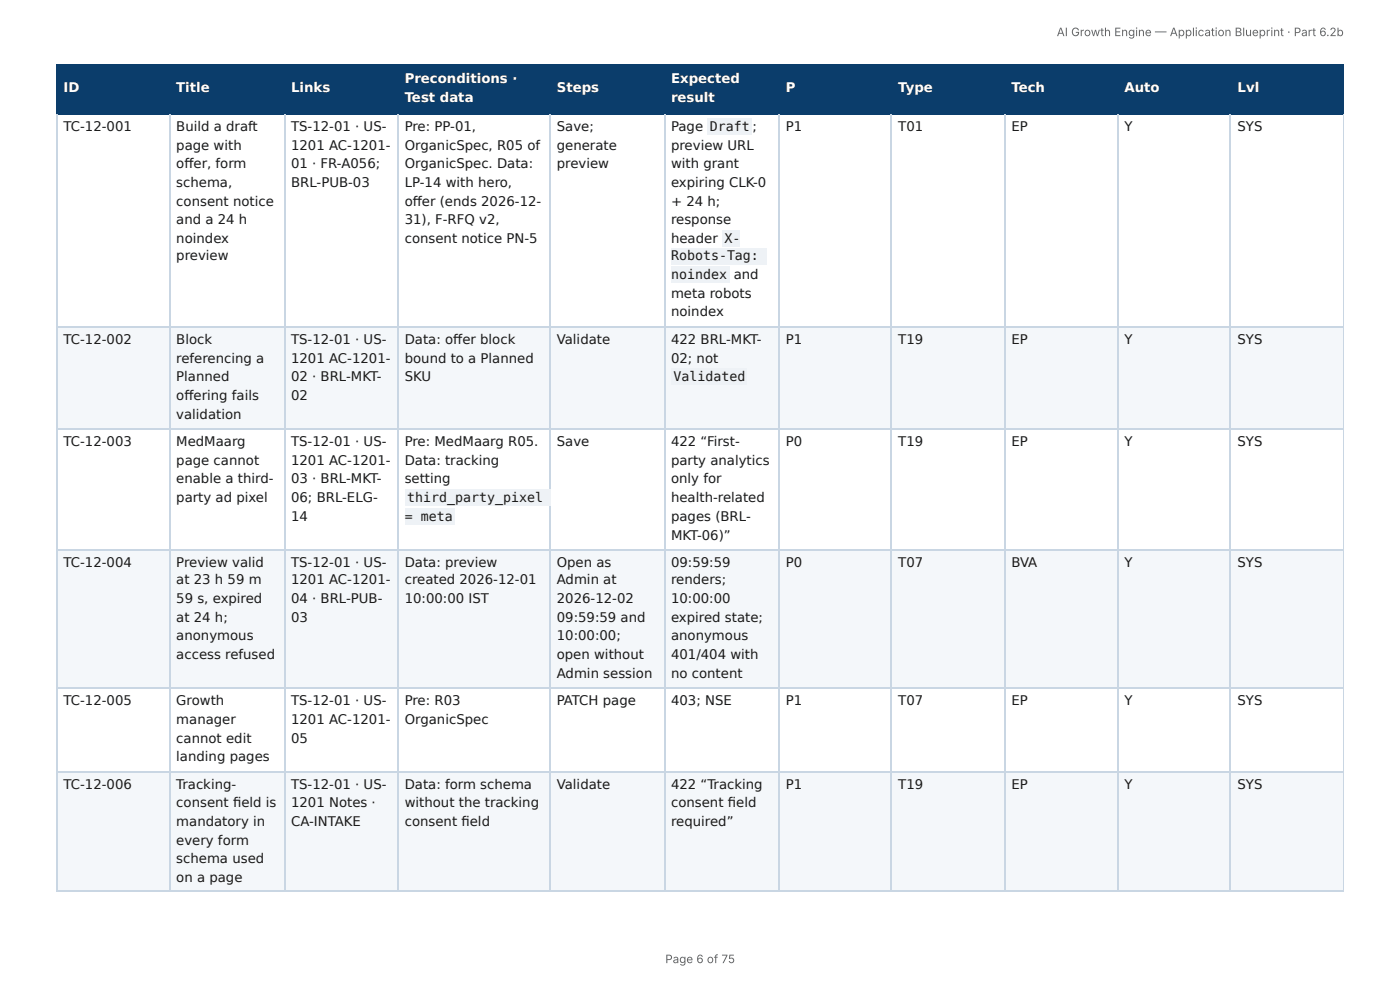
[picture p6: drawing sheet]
<svg xmlns="http://www.w3.org/2000/svg" width="297mm" height="210mm" viewBox="0 0 297 210" stroke-linecap="round" stroke-linejoin="round" font-family="sans-serif">
<defs><g id="words">
<g font-size="2.8" fill="#fff">
<text x="86" y="17.7">Preconditions ·</text>
<text x="142.5" y="17.7">Expected</text>
<text x="13.5" y="19.6">ID</text>
<text x="37.4" y="19.6">Title</text>
<text x="61.8" y="19.6">Links</text>
<text x="86" y="21.7">Test data</text>
<text x="118.3" y="19.6">Steps</text>
<text x="142.5" y="21.7">result</text>
<text x="166.9" y="19.6">P</text>
<text x="190.8" y="19.6">Type</text>
<text x="214.8" y="19.6">Tech</text>
<text x="238.8" y="19.6">Auto</text>
<text x="262.9" y="19.6">Lvl</text>
</g>
<g font-size="2.8" fill="#1a1a1a">
<text x="13.5" y="27.8">TC-12-001</text>
<text x="37.4" y="27.8">Build a draft</text>
<text x="61.8" y="27.8">TS-12-01 · US-</text>
<text x="86" y="27.8">Pre: PP-01,</text>
<text x="118.3" y="27.8">Save;</text>
<text x="142.5" y="27.8">Page</text>
<text x="150.8" y="27.8">Draft ;</text>
<text x="166.9" y="27.8">P1</text>
<text x="190.8" y="27.8">T01</text>
<text x="214.8" y="27.8">EP</text>
<text x="238.8" y="27.8">Y</text>
<text x="262.9" y="27.8">SYS</text>
<text x="37.4" y="31.8">page with</text>
<text x="37.4" y="35.7">off er, form</text>
<text x="61.8" y="31.8">1201 AC-1201-</text>
<text x="61.8" y="35.7">01 · FR-A056;</text>
<text x="86" y="31.8">OrganicSpec, R05 of</text>
<text x="86" y="35.7">OrganicSpec. Data:</text>
<text x="118.3" y="31.8">generate</text>
<text x="118.3" y="35.7">preview</text>
<text x="142.5" y="31.8">preview URL</text>
<text x="142.5" y="35.7">with grant</text>
<text x="37.4" y="39.7">schema,</text>
<text x="61.8" y="39.7">BRL-PUB-03</text>
<text x="86" y="39.7">LP-14 with hero,</text>
<text x="142.5" y="39.7">expiring CLK-0</text>
<text x="37.4" y="43.7">consent notice</text>
<text x="37.4" y="47.6">and a 24 h</text>
<text x="86" y="43.7">off er (ends 2026-12-</text>
<text x="86" y="47.6">31), F-RFQ v2,</text>
<text x="142.5" y="43.7">+ 24 h;</text>
<text x="142.5" y="47.6">response</text>
<text x="37.4" y="51.6">noindex</text>
<text x="86" y="51.6">consent notice PN-5</text>
<text x="142.5" y="51.6">header</text>
<text x="153.9" y="51.6">X-</text>
<text x="37.4" y="55.3">preview</text>
<text x="142.5" y="55.3">Robots-Tag:</text>
<text x="142.5" y="59.3">noindex</text>
<text x="155.8" y="59.3">and</text>
<text x="142.5" y="63.2">meta robots</text>
<text x="142.5" y="67.2">noindex</text>
<text x="13.5" y="73">TC-12-002</text>
<text x="37.4" y="73">Block</text>
<text x="37.4" y="77">referencing a</text>
<text x="61.8" y="73">TS-12-01 · US-</text>
<text x="61.8" y="77">1201 AC-1201-</text>
<text x="86" y="73">Data: off er block</text>
<text x="86" y="77">bound to a Planned</text>
<text x="118.3" y="73">Validate</text>
<text x="142.5" y="73">422 BRL-MKT-</text>
<text x="142.5" y="77">02; not</text>
<text x="166.9" y="73">P1</text>
<text x="190.8" y="73">T19</text>
<text x="214.8" y="73">EP</text>
<text x="238.8" y="73">Y</text>
<text x="262.9" y="73">SYS</text>
<text x="37.4" y="81">Planned</text>
<text x="61.8" y="81">02 · BRL-MKT-</text>
<text x="86" y="81">SKU</text>
<text x="143.1" y="81">Validated</text>
<text x="37.4" y="84.9">off ering fails</text>
<text x="37.4" y="88.9">validation</text>
<text x="61.8" y="84.9">02</text>
<text x="13.5" y="94.7">TC-12-003</text>
<text x="37.4" y="94.7">MedMaarg</text>
<text x="61.8" y="94.7">TS-12-01 · US-</text>
<text x="86" y="94.7">Pre: MedMaarg R05.</text>
<text x="118.3" y="94.7">Save</text>
<text x="142.5" y="94.7">422 “First-</text>
<text x="166.9" y="94.7">P0</text>
<text x="190.8" y="94.7">T19</text>
<text x="214.8" y="94.7">EP</text>
<text x="238.8" y="94.7">Y</text>
<text x="262.9" y="94.7">SYS</text>
<text x="37.4" y="98.7">page cannot</text>
<text x="61.8" y="98.7">1201 AC-1201-</text>
<text x="86" y="98.7">Data: tracking</text>
<text x="142.5" y="98.7">party analytics</text>
<text x="37.4" y="102.7">enable a third-</text>
<text x="37.4" y="106.6">party ad pixel</text>
<text x="61.8" y="102.7">03 · BRL-MKT-</text>
<text x="61.8" y="106.6">06; BRL-ELG-</text>
<text x="86" y="102.7">setting</text>
<text x="86.5" y="106.6">third_party_pixel</text>
<text x="142.5" y="102.7">only for</text>
<text x="142.5" y="106.6">health-related</text>
<text x="61.8" y="110.6">14</text>
<text x="86" y="110.6">= meta</text>
<text x="142.5" y="110.6">pages (BRL-</text>
<text x="142.5" y="114.6">MKT-06)”</text>
<text x="13.5" y="120.4">TC-12-004</text>
<text x="37.4" y="120.4">Preview valid</text>
<text x="37.4" y="124.1">at 23 h 59 m</text>
<text x="61.8" y="120.4">TS-12-01 · US-</text>
<text x="61.8" y="124.1">1201 AC-1201-</text>
<text x="86" y="120.4">Data: preview</text>
<text x="86" y="124.1">created 2026-12-01</text>
<text x="118.3" y="120.4">Open as</text>
<text x="118.3" y="124.1">Admin at</text>
<text x="142.5" y="120.4">09:59:59</text>
<text x="142.5" y="124.1">renders;</text>
<text x="166.9" y="120.4">P0</text>
<text x="190.8" y="120.4">T07</text>
<text x="214.8" y="120.4">BVA</text>
<text x="238.8" y="120.4">Y</text>
<text x="262.9" y="120.4">SYS</text>
<text x="37.4" y="128.1">59 s, expired</text>
<text x="61.8" y="128.1">04 · BRL-PUB-</text>
<text x="86" y="128.1">10:00:00 IST</text>
<text x="118.3" y="128.1">2026-12-02</text>
<text x="142.5" y="128.1">10:00:00</text>
<text x="37.4" y="132">at 24 h;</text>
<text x="37.4" y="136">anonymous</text>
<text x="61.8" y="132">03</text>
<text x="118.3" y="132">09:59:59 and</text>
<text x="118.3" y="136">10:00:00;</text>
<text x="142.5" y="132">expired state;</text>
<text x="142.5" y="136">anonymous</text>
<text x="37.4" y="140">access refused</text>
<text x="118.3" y="140">open without</text>
<text x="118.3" y="143.9">Admin session</text>
<text x="142.5" y="140">401/404 with</text>
<text x="142.5" y="143.9">no content</text>
<text x="13.5" y="149.8">TC-12-005</text>
<text x="37.4" y="149.8">Growth</text>
<text x="61.8" y="149.8">TS-12-01 · US-</text>
<text x="86" y="149.8">Pre: R03</text>
<text x="118.3" y="149.8">PATCH page</text>
<text x="142.5" y="149.8">403; NSE</text>
<text x="166.9" y="149.8">P1</text>
<text x="190.8" y="149.8">T07</text>
<text x="214.8" y="149.8">EP</text>
<text x="238.8" y="149.8">Y</text>
<text x="262.9" y="149.8">SYS</text>
<text x="37.4" y="153.7">manager</text>
<text x="61.8" y="153.7">1201 AC-1201-</text>
<text x="86" y="153.7">OrganicSpec</text>
<text x="37.4" y="157.7">cannot edit</text>
<text x="37.4" y="161.7">landing pages</text>
<text x="61.8" y="157.7">05</text>
<text x="13.5" y="167.5">TC-12-006</text>
<text x="37.4" y="167.5">Tracking-</text>
<text x="61.8" y="167.5">TS-12-01 · US-</text>
<text x="86" y="167.5">Data: form schema</text>
<text x="118.3" y="167.5">Validate</text>
<text x="142.5" y="167.5">422 “Tracking</text>
<text x="166.9" y="167.5">P1</text>
<text x="190.8" y="167.5">T19</text>
<text x="214.8" y="167.5">EP</text>
<text x="238.8" y="167.5">Y</text>
<text x="262.9" y="167.5">SYS</text>
<text x="37.4" y="171.5">consent fi eld is</text>
<text x="61.8" y="171.5">1201 Notes ·</text>
<text x="86" y="171.5">without the tracking</text>
<text x="142.5" y="171.5">consent fi eld</text>
<text x="37.4" y="175.4">mandatory in</text>
<text x="37.4" y="179.4">every form</text>
<text x="61.8" y="175.4">CA-INTAKE</text>
<text x="86" y="175.4">consent fi eld</text>
<text x="142.5" y="175.4">required”</text>
<text x="37.4" y="183.4">schema used</text>
<text x="37.4" y="187.3">on a page</text>
</g>
<g font-size="2.5" fill="#666">
<text x="224.4" y="7.7">AI Growth Engine — Application Blueprint · Part 6.2b</text>
<text x="141.3" y="204.5">Page 6 of 75</text>
</g>
</g></defs>
<g fill="#0b3d6b">
<path d="M12.2 14h23.8v10.1h-23.8z"/>
<path d="M36 14h24.3v10.1h-24.3z"/>
<path d="M60.3 14h24.1v10.1h-24.1z"/>
<path d="M84.4 14h32.3v10.1h-32.3z"/>
<path d="M116.7 14h24.3v10.1h-24.3z"/>
<path d="M141 14h24.4v10.1h-24.4z"/>
<path d="M165.4 14h24v10.1h-24z"/>
<path d="M189.4 14h23.9v10.1h-23.9z"/>
<path d="M213.3 14h24v10.1h-24z"/>
<path d="M237.3 14h24.1v10.1h-24.1z"/>
<path d="M261.4 14h24v10.1h-24z"/>
</g>
<g fill="#f4f7fa">
<path d="M12.2 69.6h23.8v21.4h-23.8z"/>
<path d="M36 69.6h24.3v21.4h-24.3z"/>
<path d="M60.3 69.6h24.1v21.4h-24.1z"/>
<path d="M84.4 69.6h32.3v21.4h-32.3z"/>
<path d="M116.7 69.6h24.3v21.4h-24.3z"/>
<path d="M141 69.6h24.4v21.4h-24.4z"/>
<path d="M165.4 69.6h24v21.4h-24z"/>
<path d="M189.4 69.6h23.9v21.4h-23.9z"/>
<path d="M213.3 69.6h24v21.4h-24z"/>
<path d="M237.3 69.6h24.1v21.4h-24.1z"/>
<path d="M261.4 69.6h24v21.4h-24z"/>
<path d="M12.2 116.7h23.8v29.6h-23.8z"/>
<path d="M36 116.7h24.3v29.6h-24.3z"/>
<path d="M60.3 116.7h24.1v29.6h-24.1z"/>
<path d="M84.4 116.7h32.3v29.6h-32.3z"/>
<path d="M116.7 116.7h24.3v29.6h-24.3z"/>
<path d="M141 116.7h24.4v29.6h-24.4z"/>
<path d="M165.4 116.7h24v29.6h-24z"/>
<path d="M189.4 116.7h23.9v29.6h-23.9z"/>
<path d="M213.3 116.7h24v29.6h-24z"/>
<path d="M237.3 116.7h24.1v29.6h-24.1z"/>
<path d="M261.4 116.7h24v29.6h-24z"/>
<path d="M12.2 163.8h23.8v25.6h-23.8z"/>
<path d="M36 163.8h24.3v25.6h-24.3z"/>
<path d="M60.3 163.8h24.1v25.6h-24.1z"/>
<path d="M84.4 163.8h32.3v25.6h-32.3z"/>
<path d="M116.7 163.8h24.3v25.6h-24.3z"/>
<path d="M141 163.8h24.4v25.6h-24.4z"/>
<path d="M165.4 163.8h24v25.6h-24z"/>
<path d="M189.4 163.8h23.9v25.6h-23.9z"/>
<path d="M213.3 163.8h24v25.6h-24z"/>
<path d="M237.3 163.8h24.1v25.6h-24.1z"/>
<path d="M261.4 163.8h24v25.6h-24z"/>
</g>
<g fill="none" stroke="#0b3d6b" stroke-width=".26">
<path d="M11.9 13.9h273.5M12 13.8v10.5M36.1 13.8v10.5M60.5 13.8v10.5M84.5 13.8v10.5M116.8 13.8v10.5M141.2 13.8v10.5M165.5 13.8v10.5M189.3 13.8v10.5M213.4 13.8v10.5M237.5 13.8v10.5M261.3 13.8v10.5"/>
<path d="M11.9 24.2h273.5"/>
</g>
<path d="M285.3 13.8v10.5" fill="none" stroke="#0b3d6b" stroke-width=".21"/>
<g fill="none" stroke="#c9d6e3" stroke-width=".26">
<path d="M12 24.3v165.1M36.1 24.3v165.1M60.5 24.3v165.1M84.5 24.3v165.1M116.8 24.3v165.1M141.2 24.3v165.1M165.5 24.3v165.1M189.3 24.3v165.1M213.4 24.3v165.1M237.5 24.3v165.1M261.3 24.3v165.1M11.9 69.5h273.5"/>
<path d="M11.9 91.1h273.5M11.9 116.8h273.5M11.9 146.2h273.5M11.9 163.9h273.5M11.9 189.3h273.5"/>
</g>
<path d="M285.3 24.3v165.1" fill="none" stroke="#c9d6e3" stroke-width=".21"/>
<g fill="#eef2f6">
<path d="M150.3 25.1h9.5v3.5h-9.5z"/>
<path d="M153.5 48.9h3.7v3.5h-3.7z"/>
<path d="M142.6 52.7h20.4v3.4h-20.4z"/>
<path d="M142.6 56.6h12.4v3.5h-12.4z"/>
<path d="M142.6 78.3h16.1v3.5h-16.1z"/>
<path d="M86 104h30.9v3.4h-30.9z"/>
<path d="M86 108h10.6v3.4h-10.6z"/>
</g>
<use href="#words"/>
</svg>
